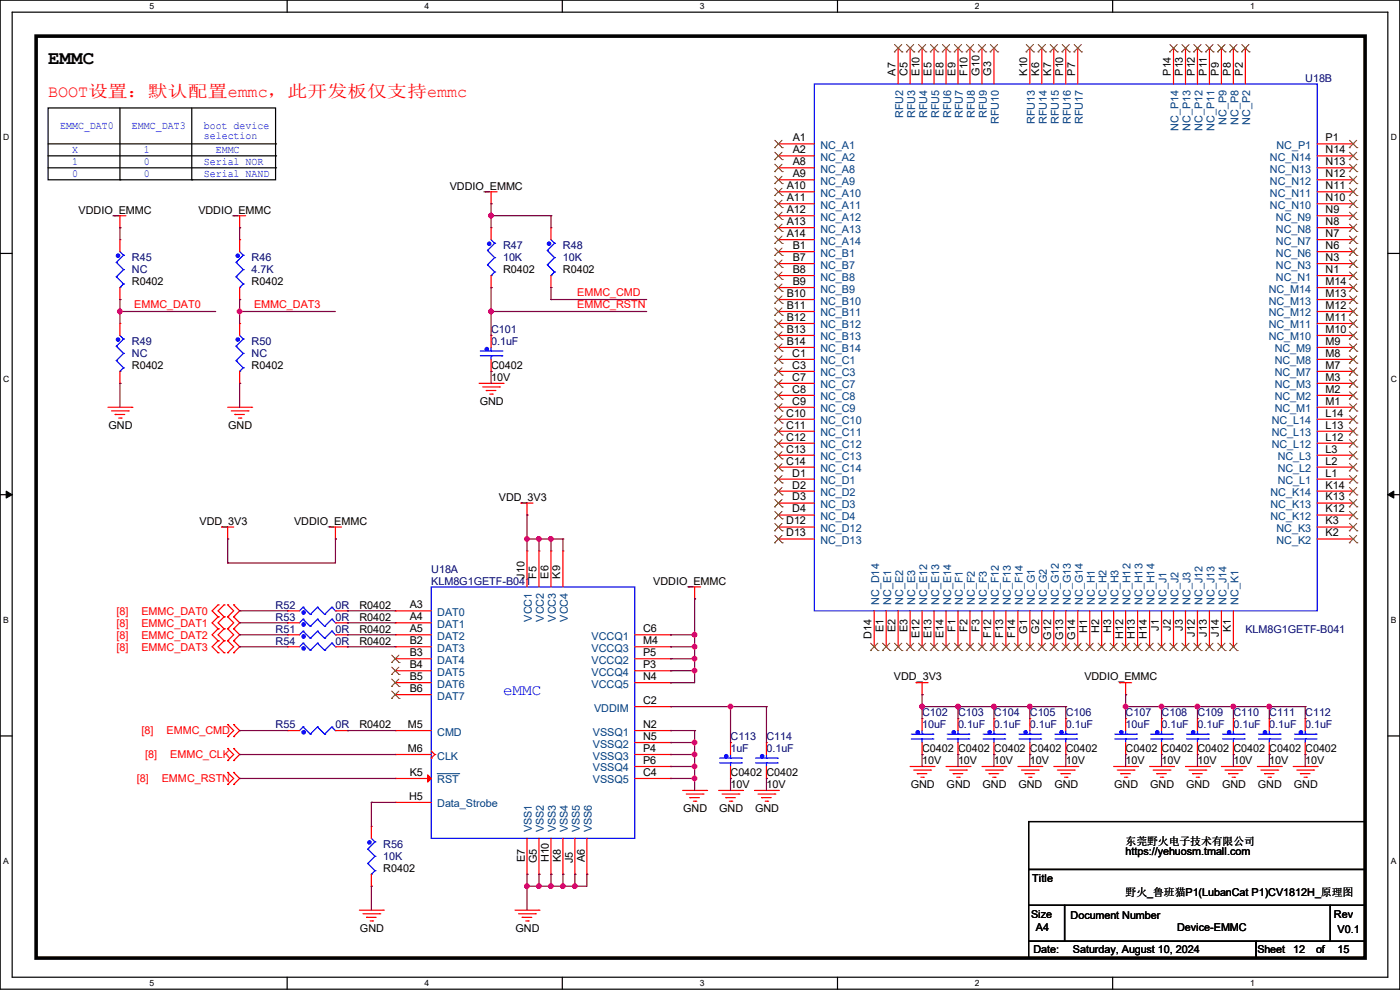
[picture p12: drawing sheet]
<svg xmlns="http://www.w3.org/2000/svg" width="297mm" height="210mm" viewBox="0 0 297 210" stroke-linecap="round" stroke-linejoin="round" font-family="sans-serif">
<defs><g id="words">
<text font-size="4.1" x="10.2" y="13.6">EMMC</text>
<text font-size="3.6" fill="#f00" x="10.2" y="20.6">BOOT设置：默认配置emmc，此开发板仅支持emmc</text>
<text font-size="3.3" fill="#00f" x="106.7" y="147.4">eMMC</text>
<g font-size="2.3">
<text x="190" y="16" transform="rotate(-90 190 16)">A7</text>
<text x="192.5" y="16" transform="rotate(-90 192.5 16)">C5</text>
<text x="195.1" y="16" transform="rotate(-90 195.1 16)">E10</text>
<text x="197.6" y="16" transform="rotate(-90 197.6 16)">E5</text>
<text x="200.2" y="16" transform="rotate(-90 200.2 16)">E8</text>
<text x="202.7" y="16" transform="rotate(-90 202.7 16)">E9</text>
<text x="205.2" y="16" transform="rotate(-90 205.2 16)">F10</text>
<text x="207.8" y="16" transform="rotate(-90 207.8 16)">G10</text>
<text x="210.3" y="16" transform="rotate(-90 210.3 16)">G3</text>
<text x="217.9" y="16" transform="rotate(-90 217.9 16)">K10</text>
<text x="220.5" y="16" transform="rotate(-90 220.5 16)">K6</text>
<text x="223" y="16" transform="rotate(-90 223 16)">K7</text>
<text x="225.5" y="16" transform="rotate(-90 225.5 16)">P10</text>
<text x="228.1" y="16" transform="rotate(-90 228.1 16)">P7</text>
<text x="248.4" y="16" transform="rotate(-90 248.4 16)">P14</text>
<text x="251" y="16" transform="rotate(-90 251 16)">P13</text>
<text x="253.5" y="16" transform="rotate(-90 253.5 16)">P12</text>
<text x="256" y="16" transform="rotate(-90 256 16)">P11</text>
<text x="258.6" y="16" transform="rotate(-90 258.6 16)">P9</text>
<text x="261.1" y="16" transform="rotate(-90 261.1 16)">P8</text>
<text x="263.7" y="16" transform="rotate(-90 263.7 16)">P2</text>
<text x="168.2" y="30">A1</text>
<text x="281.2" y="30">P1</text>
<text x="168.2" y="32.5">A2</text>
<text x="168.2" y="35.1">A8</text>
<text x="281.2" y="32.5">N14</text>
<text x="281.2" y="35.1">N13</text>
<text x="95.4" y="40.2">VDDIO_EMMC</text>
<text x="166.9" y="40.1">A10</text>
<text x="168.2" y="37.6">A9</text>
<text x="281.2" y="37.6">N12</text>
<text x="281.2" y="40.1">N11</text>
<text x="16.7" y="45.3">VDDIO_EMMC</text>
<text x="42.1" y="45.3">VDDIO_EMMC</text>
<text x="166.9" y="42.7">A11</text>
<text x="166.9" y="45.2">A12</text>
<text x="166.9" y="47.8">A13</text>
<text x="281.2" y="42.7">N10</text>
<text x="281.2" y="45.2">N9</text>
<text x="281.2" y="47.8">N8</text>
<text x="166.9" y="50.3">A14</text>
<text x="168.2" y="52.8">B1</text>
<text x="281.2" y="50.3">N7</text>
<text x="281.2" y="52.8">N6</text>
<text x="106.7" y="58">R0402</text>
<text x="119.4" y="58">R0402</text>
<text x="168.2" y="55.4">B7</text>
<text x="168.2" y="57.9">B8</text>
<text x="281.2" y="55.4">N3</text>
<text x="281.2" y="57.9">N1</text>
<text x="28" y="60.5">R0402</text>
<text x="53.4" y="60.5">R0402</text>
<text x="166.9" y="63">B10</text>
<text x="166.9" y="65.5">B11</text>
<text x="168.2" y="60.5">B9</text>
<text x="281.2" y="60.5">M14</text>
<text x="281.2" y="63">M13</text>
<text x="281.2" y="65.5">M12</text>
<text x="166.9" y="68.1">B12</text>
<text x="166.9" y="70.6">B13</text>
<text x="281.2" y="68.1">M11</text>
<text x="281.2" y="70.6">M10</text>
<text x="166.9" y="73.2">B14</text>
<text x="168.1" y="75.7">C1</text>
<text x="281.2" y="73.2">M9</text>
<text x="281.2" y="75.7">M8</text>
<text x="28" y="78.3">R0402</text>
<text x="53.4" y="78.3">R0402</text>
<text x="104.2" y="78.3">C0402</text>
<text x="104.2" y="80.9">10V</text>
<text x="168.1" y="78.2">C3</text>
<text x="168.1" y="80.8">C7</text>
<text x="168.1" y="83.3">C8</text>
<text x="281.2" y="83.3">M2</text>
<text x="281.2" y="78.2">M7</text>
<text x="281.2" y="80.8">M3</text>
<text x="101.8" y="85.9">GND</text>
<text x="166.8" y="88.4">C10</text>
<text x="168.1" y="85.9">C9</text>
<text x="281.2" y="88.4">L14</text>
<text x="281.2" y="85.9">M1</text>
<text x="23" y="91">GND</text>
<text x="48.4" y="91">GND</text>
<text x="166.8" y="90.9">C11</text>
<text x="166.8" y="93.5">C12</text>
<text x="281.2" y="93.5">L12</text>
<text x="281.2" y="90.9">L13</text>
<text x="166.8" y="96">C13</text>
<text x="166.8" y="98.6">C14</text>
<text x="168.1" y="101.1">D1</text>
<text x="281.2" y="101.1">L1</text>
<text x="281.2" y="98.6">L2</text>
<text x="281.2" y="96">L3</text>
<text x="105.8" y="106.3">VDD_3V3</text>
<text x="168.1" y="103.6">D2</text>
<text x="168.1" y="106.2">D3</text>
<text x="281.2" y="106.2">K13</text>
<text x="281.2" y="103.6">K14</text>
<text x="42.3" y="111.3">VDD_3V3</text>
<text x="62.4" y="111.3">VDDIO_EMMC</text>
<text x="166.8" y="111.3">D12</text>
<text x="166.8" y="113.8">D13</text>
<text x="168.1" y="108.7">D4</text>
<text x="281.2" y="113.8">K2</text>
<text x="281.2" y="111.3">K3</text>
<text x="281.2" y="108.7">K12</text>
<text x="111.3" y="122.7" transform="rotate(-90 111.3 122.7)">J10</text>
<text x="113.8" y="122.7" transform="rotate(-90 113.8 122.7)">F5</text>
<text x="116.3" y="122.7" transform="rotate(-90 116.3 122.7)">E6</text>
<text x="118.9" y="122.7" transform="rotate(-90 118.9 122.7)">K9</text>
<text x="138.6" y="124">VDDIO_EMMC</text>
<text x="76.2" y="129.1">R0402</text>
<text x="76.2" y="131.7">R0402</text>
<text x="86.9" y="131.6">A4</text>
<text x="86.9" y="129">A3</text>
<text x="76.2" y="134.2">R0402</text>
<text x="76.2" y="136.7">R0402</text>
<text x="86.9" y="136.7">B2</text>
<text x="86.9" y="134.1">A5</text>
<text x="136.4" y="134.1">C6</text>
<text x="136.4" y="136.7">M4</text>
<text x="184.9" y="135.6" transform="rotate(-90 184.9 135.6)">D14</text>
<text x="187.5" y="134.2" transform="rotate(-90 187.5 134.2)">E1</text>
<text x="190" y="134.2" transform="rotate(-90 190 134.2)">E2</text>
<text x="192.5" y="134.2" transform="rotate(-90 192.5 134.2)">E3</text>
<text x="195.1" y="135.4" transform="rotate(-90 195.1 135.4)">E12</text>
<text x="197.6" y="135.4" transform="rotate(-90 197.6 135.4)">E13</text>
<text x="200.2" y="135.4" transform="rotate(-90 200.2 135.4)">E14</text>
<text x="202.7" y="134" transform="rotate(-90 202.7 134)">F1</text>
<text x="205.2" y="134" transform="rotate(-90 205.2 134)">F2</text>
<text x="207.8" y="134" transform="rotate(-90 207.8 134)">F3</text>
<text x="210.3" y="135.3" transform="rotate(-90 210.3 135.3)">F12</text>
<text x="212.9" y="135.3" transform="rotate(-90 212.9 135.3)">F13</text>
<text x="215.4" y="135.3" transform="rotate(-90 215.4 135.3)">F14</text>
<text x="217.9" y="134.4" transform="rotate(-90 217.9 134.4)">G1</text>
<text x="220.5" y="134.4" transform="rotate(-90 220.5 134.4)">G2</text>
<text x="223" y="135.7" transform="rotate(-90 223 135.7)">G12</text>
<text x="225.5" y="135.7" transform="rotate(-90 225.5 135.7)">G13</text>
<text x="228.1" y="135.7" transform="rotate(-90 228.1 135.7)">G14</text>
<text x="230.6" y="134.3" transform="rotate(-90 230.6 134.3)">H1</text>
<text x="233.2" y="134.3" transform="rotate(-90 233.2 134.3)">H2</text>
<text x="235.7" y="134.3" transform="rotate(-90 235.7 134.3)">H3</text>
<text x="238.3" y="135.6" transform="rotate(-90 238.3 135.6)">H12</text>
<text x="240.8" y="135.6" transform="rotate(-90 240.8 135.6)">H13</text>
<text x="243.3" y="135.6" transform="rotate(-90 243.3 135.6)">H14</text>
<text x="245.9" y="133.8" transform="rotate(-90 245.9 133.8)">J1</text>
<text x="248.4" y="133.8" transform="rotate(-90 248.4 133.8)">J2</text>
<text x="251" y="133.8" transform="rotate(-90 251 133.8)">J3</text>
<text x="253.5" y="135" transform="rotate(-90 253.5 135)">J12</text>
<text x="256" y="135" transform="rotate(-90 256 135)">J13</text>
<text x="258.6" y="135" transform="rotate(-90 258.6 135)">J14</text>
<text x="261.1" y="134.2" transform="rotate(-90 261.1 134.2)">K1</text>
<text x="86.9" y="141.7">B4</text>
<text x="86.9" y="139.2">B3</text>
<text x="136.4" y="139.2">P5</text>
<text x="136.4" y="141.7">P3</text>
<text x="86.9" y="146.8">B6</text>
<text x="86.9" y="144.3">B5</text>
<text x="136.4" y="149.4">C2</text>
<text x="136.4" y="144.3">N4</text>
<text x="189.7" y="144.4">VDD_3V3</text>
<text x="230" y="144.4">VDDIO_EMMC</text>
<text x="76.2" y="154.5">R0402</text>
<text x="86.5" y="154.4">M5</text>
<text x="136.4" y="154.4">N2</text>
<text x="86.5" y="159.5">M6</text>
<text x="136.4" y="157">N5</text>
<text x="136.4" y="159.5">P4</text>
<text x="195.6" y="159.6">C0402</text>
<text x="203.2" y="159.6">C0402</text>
<text x="210.9" y="159.6">C0402</text>
<text x="218.5" y="159.6">C0402</text>
<text x="226.1" y="159.6">C0402</text>
<text x="238.8" y="159.6">C0402</text>
<text x="246.4" y="159.6">C0402</text>
<text x="254" y="159.6">C0402</text>
<text x="261.7" y="159.6">C0402</text>
<text x="269.3" y="159.6">C0402</text>
<text x="276.9" y="159.6">C0402</text>
<text x="86.9" y="164.6">K5</text>
<text x="136.4" y="162.1">P6</text>
<text x="136.4" y="164.6">C4</text>
<text x="155" y="164.7">C0402</text>
<text x="155" y="167.2">10V</text>
<text x="162.6" y="164.7">C0402</text>
<text x="162.6" y="167.2">10V</text>
<text x="193.2" y="167.2">GND</text>
<text x="195.6" y="162.1">10V</text>
<text x="200.8" y="167.2">GND</text>
<text x="203.2" y="162.1">10V</text>
<text x="208.5" y="167.2">GND</text>
<text x="210.9" y="162.1">10V</text>
<text x="216.1" y="167.2">GND</text>
<text x="218.5" y="162.1">10V</text>
<text x="223.7" y="167.2">GND</text>
<text x="226.1" y="162.1">10V</text>
<text x="236.4" y="167.2">GND</text>
<text x="238.8" y="162.1">10V</text>
<text x="244" y="167.2">GND</text>
<text x="246.4" y="162.1">10V</text>
<text x="251.6" y="167.2">GND</text>
<text x="254" y="162.1">10V</text>
<text x="259.3" y="167.2">GND</text>
<text x="261.7" y="162.1">10V</text>
<text x="266.9" y="167.2">GND</text>
<text x="269.3" y="162.1">10V</text>
<text x="274.5" y="167.2">GND</text>
<text x="276.9" y="162.1">10V</text>
<text x="86.8" y="169.7">H5</text>
<text x="145" y="172.3">GND</text>
<text x="152.6" y="172.3">GND</text>
<text x="160.2" y="172.3">GND</text>
<text x="238.8" y="179.2">东莞野火电子技术有限公司</text>
<text x="81.3" y="185">R0402</text>
<text x="111.4" y="182.9" transform="rotate(-90 111.4 182.9)">E7</text>
<text x="113.9" y="183.2" transform="rotate(-90 113.9 183.2)">G5</text>
<text x="116.5" y="182.9" transform="rotate(-90 116.5 182.9)">H10</text>
<text x="119" y="182.9" transform="rotate(-90 119 182.9)">K8</text>
<text x="121.5" y="183.2" transform="rotate(-90 121.5 183.2)">J5</text>
<text x="124.1" y="182.9" transform="rotate(-90 124.1 182.9)">A6</text>
<text x="238.8" y="181.4">https://yehuosm.tmall.com</text>
<text x="219" y="187">Title</text>
<text x="238.8" y="190.1">野火_鲁班猫P1(LubanCat P1)CV1812H_原理图</text>
<text x="76.4" y="197.7">GND</text>
<text x="109.4" y="197.7">GND</text>
<text x="218.7" y="194.6">Size</text>
<text x="219.8" y="197.4">A4</text>
<text x="227.1" y="194.9">Document Number</text>
<text x="249.7" y="197.4">Device-EMMC</text>
<text x="283" y="194.6">Rev</text>
<text x="283.8" y="197.9">V0.1</text>
<text x="219.2" y="202.3">Date:</text>
<text x="227.6" y="202.3">Saturday, August 10, 2024</text>
<text x="266.8" y="202.3">Sheet</text>
<text x="274.4" y="202.3">12</text>
<text x="279.2" y="202.3">of</text>
<text x="283.8" y="202.3">15</text>
</g>
<g font-size="2.3" fill="#000080">
<text x="276.9" y="17.4">U18B</text>
<text x="106.7" y="52.9">R47</text>
<text x="119.4" y="52.9">R48</text>
<text x="28" y="55.5">R45</text>
<text x="28" y="58">NC</text>
<text x="53.4" y="55.5">R46</text>
<text x="53.4" y="58">4.7K</text>
<text x="106.7" y="55.5">10K</text>
<text x="119.4" y="55.5">10K</text>
<text x="104.2" y="70.7">C101</text>
<text x="28" y="73.2">R49</text>
<text x="28" y="75.8">NC</text>
<text x="53.4" y="73.2">R50</text>
<text x="53.4" y="75.8">NC</text>
<text x="104.2" y="73.2">0.1uF</text>
<text x="91.5" y="121.5">U18A</text>
<text x="91.5" y="124">KLM8G1GETF-B041</text>
<text x="58.5" y="129.1">R52</text>
<text x="58.5" y="131.7">R53</text>
<text x="71.2" y="129.1">0R</text>
<text x="71.2" y="131.7">0R</text>
<text x="58.5" y="134.2">R51</text>
<text x="58.5" y="136.7">R54</text>
<text x="71.2" y="134.2">0R</text>
<text x="71.2" y="136.7">0R</text>
<text x="264.2" y="134.2">KLM8G1GETF-B041</text>
<text x="58.5" y="154.5">R55</text>
<text x="71.2" y="154.5">0R</text>
<text x="195.6" y="152">C102</text>
<text x="195.6" y="154.5">10uF</text>
<text x="203.2" y="152">C103</text>
<text x="203.2" y="154.5">0.1uF</text>
<text x="210.9" y="152">C104</text>
<text x="210.9" y="154.5">0.1uF</text>
<text x="218.5" y="152">C105</text>
<text x="218.5" y="154.5">0.1uF</text>
<text x="226.1" y="152">C106</text>
<text x="226.1" y="154.5">0.1uF</text>
<text x="238.8" y="152">C107</text>
<text x="238.8" y="154.5">10uF</text>
<text x="246.4" y="152">C108</text>
<text x="246.4" y="154.5">0.1uF</text>
<text x="254" y="152">C109</text>
<text x="254" y="154.5">0.1uF</text>
<text x="261.7" y="152">C110</text>
<text x="261.7" y="154.5">0.1uF</text>
<text x="269.3" y="152">C111</text>
<text x="269.3" y="154.5">0.1uF</text>
<text x="276.9" y="152">C112</text>
<text x="276.9" y="154.5">0.1uF</text>
<text x="155" y="157.1">C113</text>
<text x="155" y="159.6">1uF</text>
<text x="162.6" y="157.1">C114</text>
<text x="162.6" y="159.6">0.1uF</text>
<text x="81.3" y="179.9">R56</text>
<text x="81.3" y="182.5">10K</text>
</g>
<g font-size="2.3" fill="#00f">
<text x="12.7" y="27.3">EMMC_DAT0</text>
<text x="28" y="27.3">EMMC_DAT3</text>
<text x="43.2" y="27.3">boot device</text>
<text x="43.2" y="29.6">selection</text>
<text x="15.3" y="32.4">X</text>
<text x="15.3" y="34.9">1</text>
<text x="30.5" y="32.4">1</text>
<text x="30.5" y="34.9">0</text>
<text x="43.2" y="34.9">Serial NOR</text>
<text x="45.8" y="32.4">EMMC</text>
<text x="15.3" y="37.5">0</text>
<text x="30.5" y="37.5">0</text>
<text x="43.2" y="37.5">Serial NAND</text>
</g>
<g font-size="2.3" fill="#004080">
<text x="191.6" y="25.1" transform="rotate(-90 191.6 25.1)">RFU2</text>
<text x="194.1" y="25.1" transform="rotate(-90 194.1 25.1)">RFU3</text>
<text x="196.7" y="25.1" transform="rotate(-90 196.7 25.1)">RFU4</text>
<text x="199.2" y="25.1" transform="rotate(-90 199.2 25.1)">RFU5</text>
<text x="201.8" y="25.1" transform="rotate(-90 201.8 25.1)">RFU6</text>
<text x="204.3" y="25.1" transform="rotate(-90 204.3 25.1)">RFU7</text>
<text x="206.8" y="25.1" transform="rotate(-90 206.8 25.1)">RFU8</text>
<text x="209.4" y="25.1" transform="rotate(-90 209.4 25.1)">RFU9</text>
<text x="211.9" y="26.3" transform="rotate(-90 211.9 26.3)">RFU10</text>
<text x="219.5" y="26.3" transform="rotate(-90 219.5 26.3)">RFU13</text>
<text x="222.1" y="26.3" transform="rotate(-90 222.1 26.3)">RFU14</text>
<text x="224.6" y="26.3" transform="rotate(-90 224.6 26.3)">RFU15</text>
<text x="227.2" y="26.3" transform="rotate(-90 227.2 26.3)">RFU16</text>
<text x="229.7" y="26.3" transform="rotate(-90 229.7 26.3)">RFU17</text>
<text x="250" y="27.7" transform="rotate(-90 250 27.7)">NC_P14</text>
<text x="252.6" y="27.7" transform="rotate(-90 252.6 27.7)">NC_P13</text>
<text x="255.1" y="27.7" transform="rotate(-90 255.1 27.7)">NC_P12</text>
<text x="257.6" y="27.7" transform="rotate(-90 257.6 27.7)">NC_P11</text>
<text x="260.2" y="26.5" transform="rotate(-90 260.2 26.5)">NC_P9</text>
<text x="262.7" y="26.5" transform="rotate(-90 262.7 26.5)">NC_P8</text>
<text x="265.3" y="26.5" transform="rotate(-90 265.3 26.5)">NC_P2</text>
<text x="174" y="31.6">NC_A1</text>
<text x="174" y="34.1">NC_A2</text>
<text x="269.4" y="34.1">NC_N14</text>
<text x="270.8" y="31.6">NC_P1</text>
<text x="174" y="36.7">NC_A8</text>
<text x="174" y="39.2">NC_A9</text>
<text x="174" y="41.7">NC_A10</text>
<text x="269.4" y="36.7">NC_N13</text>
<text x="269.4" y="39.2">NC_N12</text>
<text x="269.4" y="41.7">NC_N11</text>
<text x="174" y="44.3">NC_A11</text>
<text x="174" y="46.8">NC_A12</text>
<text x="269.4" y="44.3">NC_N10</text>
<text x="270.7" y="46.8">NC_N9</text>
<text x="174" y="49.4">NC_A13</text>
<text x="174" y="51.9">NC_A14</text>
<text x="270.7" y="49.4">NC_N8</text>
<text x="270.7" y="51.9">NC_N7</text>
<text x="174" y="54.4">NC_B1</text>
<text x="174" y="57">NC_B7</text>
<text x="174" y="59.5">NC_B8</text>
<text x="270.7" y="54.4">NC_N6</text>
<text x="270.7" y="57">NC_N3</text>
<text x="270.7" y="59.5">NC_N1</text>
<text x="174" y="62.1">NC_B9</text>
<text x="174" y="64.6">NC_B10</text>
<text x="269.2" y="62.1">NC_M14</text>
<text x="269.2" y="64.6">NC_M13</text>
<text x="174" y="67.1">NC_B11</text>
<text x="174" y="69.7">NC_B12</text>
<text x="269.2" y="67.1">NC_M12</text>
<text x="269.2" y="69.7">NC_M11</text>
<text x="174" y="72.2">NC_B13</text>
<text x="174" y="74.8">NC_B14</text>
<text x="174" y="77.3">NC_C1</text>
<text x="269.2" y="72.2">NC_M10</text>
<text x="270.4" y="74.8">NC_M9</text>
<text x="270.4" y="77.3">NC_M8</text>
<text x="174" y="79.8">NC_C3</text>
<text x="174" y="82.4">NC_C7</text>
<text x="270.4" y="79.8">NC_M7</text>
<text x="270.4" y="82.4">NC_M3</text>
<text x="174" y="84.9">NC_C8</text>
<text x="174" y="87.5">NC_C9</text>
<text x="270.4" y="87.5">NC_M1</text>
<text x="270.4" y="84.9">NC_M2</text>
<text x="174" y="90">NC_C10</text>
<text x="174" y="92.5">NC_C11</text>
<text x="174" y="95.1">NC_C12</text>
<text x="269.8" y="95.1">NC_L12</text>
<text x="269.8" y="92.5">NC_L13</text>
<text x="269.8" y="90">NC_L14</text>
<text x="174" y="97.6">NC_C13</text>
<text x="174" y="100.2">NC_C14</text>
<text x="271.1" y="100.2">NC_L2</text>
<text x="271.1" y="97.6">NC_L3</text>
<text x="174" y="102.7">NC_D1</text>
<text x="174" y="105.2">NC_D2</text>
<text x="174" y="107.8">NC_D3</text>
<text x="269.5" y="107.8">NC_K13</text>
<text x="269.5" y="105.2">NC_K14</text>
<text x="271.1" y="102.7">NC_L1</text>
<text x="174" y="110.3">NC_D4</text>
<text x="174" y="112.9">NC_D12</text>
<text x="269.5" y="110.3">NC_K12</text>
<text x="270.8" y="112.9">NC_K3</text>
<text x="174" y="115.4">NC_D13</text>
<text x="270.8" y="115.4">NC_K2</text>
<text x="92.8" y="130.6">DAT0</text>
<text x="112.9" y="131.9" transform="rotate(-90 112.9 131.9)">VCC1</text>
<text x="115.4" y="131.9" transform="rotate(-90 115.4 131.9)">VCC2</text>
<text x="117.9" y="131.9" transform="rotate(-90 117.9 131.9)">VCC3</text>
<text x="120.5" y="131.9" transform="rotate(-90 120.5 131.9)">VCC4</text>
<text x="186.5" y="128.3" transform="rotate(-90 186.5 128.3)">NC_D14</text>
<text x="189.1" y="128.3" transform="rotate(-90 189.1 128.3)">NC_E1</text>
<text x="191.6" y="128.3" transform="rotate(-90 191.6 128.3)">NC_E2</text>
<text x="194.1" y="128.3" transform="rotate(-90 194.1 128.3)">NC_E3</text>
<text x="196.7" y="128.3" transform="rotate(-90 196.7 128.3)">NC_E12</text>
<text x="199.2" y="128.3" transform="rotate(-90 199.2 128.3)">NC_E13</text>
<text x="201.8" y="128.3" transform="rotate(-90 201.8 128.3)">NC_E14</text>
<text x="204.3" y="128.3" transform="rotate(-90 204.3 128.3)">NC_F1</text>
<text x="206.8" y="128.3" transform="rotate(-90 206.8 128.3)">NC_F2</text>
<text x="209.4" y="128.3" transform="rotate(-90 209.4 128.3)">NC_F3</text>
<text x="211.9" y="128.3" transform="rotate(-90 211.9 128.3)">NC_F12</text>
<text x="214.5" y="128.3" transform="rotate(-90 214.5 128.3)">NC_F13</text>
<text x="217" y="128.3" transform="rotate(-90 217 128.3)">NC_F14</text>
<text x="219.5" y="128.3" transform="rotate(-90 219.5 128.3)">NC_G1</text>
<text x="222.1" y="128.3" transform="rotate(-90 222.1 128.3)">NC_G2</text>
<text x="224.6" y="128.3" transform="rotate(-90 224.6 128.3)">NC_G12</text>
<text x="227.2" y="128.3" transform="rotate(-90 227.2 128.3)">NC_G13</text>
<text x="229.7" y="128.3" transform="rotate(-90 229.7 128.3)">NC_G14</text>
<text x="232.2" y="128.3" transform="rotate(-90 232.2 128.3)">NC_H1</text>
<text x="234.8" y="128.3" transform="rotate(-90 234.8 128.3)">NC_H2</text>
<text x="237.3" y="128.3" transform="rotate(-90 237.3 128.3)">NC_H3</text>
<text x="239.9" y="128.3" transform="rotate(-90 239.9 128.3)">NC_H12</text>
<text x="242.4" y="128.3" transform="rotate(-90 242.4 128.3)">NC_H13</text>
<text x="244.9" y="128.3" transform="rotate(-90 244.9 128.3)">NC_H14</text>
<text x="247.5" y="128.3" transform="rotate(-90 247.5 128.3)">NC_J1</text>
<text x="250" y="128.3" transform="rotate(-90 250 128.3)">NC_J2</text>
<text x="252.6" y="128.3" transform="rotate(-90 252.6 128.3)">NC_J3</text>
<text x="255.1" y="128.3" transform="rotate(-90 255.1 128.3)">NC_J12</text>
<text x="257.6" y="128.3" transform="rotate(-90 257.6 128.3)">NC_J13</text>
<text x="260.2" y="128.3" transform="rotate(-90 260.2 128.3)">NC_J14</text>
<text x="262.7" y="128.3" transform="rotate(-90 262.7 128.3)">NC_K1</text>
<text x="92.8" y="135.7">DAT2</text>
<text x="92.8" y="133.2">DAT1</text>
<text x="125.5" y="135.7">VCCQ1</text>
<text x="92.8" y="143.3">DAT5</text>
<text x="92.8" y="140.8">DAT4</text>
<text x="92.8" y="138.3">DAT3</text>
<text x="125.5" y="140.8">VCCQ2</text>
<text x="125.5" y="138.3">VCCQ3</text>
<text x="125.5" y="143.3">VCCQ4</text>
<text x="92.8" y="148.4">DAT7</text>
<text x="92.8" y="145.9">DAT6</text>
<text x="125.5" y="145.9">VCCQ5</text>
<text x="126" y="151">VDDIM</text>
<text x="92.8" y="161.1">CLK</text>
<text x="92.8" y="156">CMD</text>
<text x="125.8" y="156">VSSQ1</text>
<text x="125.8" y="158.6">VSSQ2</text>
<text x="125.8" y="161.1">VSSQ3</text>
<text x="92.8" y="166.2">RST</text>
<text x="125.8" y="163.7">VSSQ4</text>
<text x="125.8" y="166.2">VSSQ5</text>
<text x="92.8" y="171.3">Data_Strobe</text>
<text x="112.9" y="176.6" transform="rotate(-90 112.9 176.6)">VSS1</text>
<text x="115.4" y="176.6" transform="rotate(-90 115.4 176.6)">VSS2</text>
<text x="117.9" y="176.6" transform="rotate(-90 117.9 176.6)">VSS3</text>
<text x="120.5" y="176.6" transform="rotate(-90 120.5 176.6)">VSS4</text>
<text x="123" y="176.6" transform="rotate(-90 123 176.6)">VSS5</text>
<text x="125.6" y="176.6" transform="rotate(-90 125.6 176.6)">VSS6</text>
</g>
<g font-size="2.3" fill="#f00">
<text x="28.5" y="65.4">EMMC_DAT0</text>
<text x="53.9" y="65.4">EMMC_DAT3</text>
<text x="122.5" y="62.8">EMMC_CMD</text>
<text x="122.5" y="65.4">EMMC_RSTN</text>
<text x="24.7" y="130.4">[8]</text>
<text x="30" y="130.4">EMMC_DAT0</text>
<text x="24.7" y="132.9">[8]</text>
<text x="24.7" y="135.5">[8]</text>
<text x="30" y="132.9">EMMC_DAT1</text>
<text x="30" y="135.5">EMMC_DAT2</text>
<text x="24.7" y="138">[8]</text>
<text x="30" y="138">EMMC_DAT3</text>
<text x="30" y="155.8">[8]</text>
<text x="35.3" y="155.8">EMMC_CMD</text>
<text x="30.8" y="160.9">[8]</text>
<text x="36.1" y="160.9">EMMC_CLK</text>
<text x="29" y="165.9">[8]</text>
<text x="34.3" y="165.9">EMMC_RSTN</text>
</g>
<g font-size="1.8">
<text x="31.7" y="1.9">5</text>
<text x="90.1" y="1.9">4</text>
<text x="148.5" y="1.9">3</text>
<text x="206.8" y="1.9">2</text>
<text x="265.2" y="1.9">1</text>
<text x=".7" y="29.8">D</text>
<text x="295.1" y="29.8">D</text>
<text x=".7" y="80.9">C</text>
<text x="295.1" y="80.9">C</text>
<text x=".7" y="132.1">B</text>
<text x="295.1" y="132.1">B</text>
<text x=".7" y="183.3">A</text>
<text x="295.1" y="183.3">A</text>
<text x="31.7" y="209.2">5</text>
<text x="90.1" y="209.2">4</text>
<text x="148.5" y="209.2">3</text>
<text x="206.8" y="209.2">2</text>
<text x="265.2" y="209.2">1</text>
</g>
</g></defs>
<path d="M0 0h297v209.8h-297zM2.6 2.6h291.8v204.7h-291.8z" fill="none" stroke="#000" stroke-width=".25"/>
<g fill="#fff">
<path d="M31.7 .3h1v2h-1z"/>
<path d="M31.7 207.6h1v1.9h-1z"/>
</g>
<path d="M60.9 0v2.6M60.9 207.3v2.5" fill="none" stroke="#000" stroke-width=".25"/>
<g fill="#fff">
<path d="M90.1 .3h1v2h-1z"/>
<path d="M90.1 207.6h1v1.9h-1z"/>
</g>
<path d="M119.3 0v2.6M119.3 207.3v2.5" fill="none" stroke="#000" stroke-width=".25"/>
<g fill="#fff">
<path d="M148.5 .3h.9v2h-.9z"/>
<path d="M148.5 207.6h.9v1.9h-.9z"/>
</g>
<path d="M177.7 0v2.6M177.7 207.3v2.5" fill="none" stroke="#000" stroke-width=".25"/>
<g fill="#fff">
<path d="M206.8 .3h1v2h-1z"/>
<path d="M206.8 207.6h1v1.9h-1z"/>
</g>
<path d="M236.1 0v2.6M236.1 207.3v2.5" fill="none" stroke="#000" stroke-width=".25"/>
<g fill="#fff">
<path d="M265.2 .3h1v2h-1z"/>
<path d="M265.2 207.6h1v1.9h-1z"/>
<path d="M.7 28.2h1.2v1.9h-1.2z"/>
<path d="M295.1 28.2h1.2v1.9h-1.2z"/>
<path d="M.7 79.3h1.2v2h-1.2z"/>
<path d="M295.1 79.3h1.2v2h-1.2z"/>
</g>
<path d="M0 53.8h2.6M294.4 53.8h2.6" fill="none" stroke="#000" stroke-width=".25"/>
<g fill="#fff">
<path d="M.7 130.5h1.2v2h-1.2z"/>
<path d="M295.1 130.5h1.1v2h-1.1z"/>
</g>
<path d="M0 104.9h2.6M294.4 104.9h2.6" fill="none" stroke="#000" stroke-width=".25"/>
<path d="M1.3 104.2l1.3 .7-1.3 .8zM294.4 104.9l1.3-.7v1.5z" fill="#000" stroke="#000" stroke-width=".21"/>
<g fill="#fff">
<path d="M.7 181.7h1.2v2h-1.2z"/>
<path d="M295.1 181.7h1.1v2h-1.1z"/>
</g>
<g fill="none" stroke="#000" stroke-width=".25">
<path d="M10.2 22.9h48.3v15.2h-48.3zM10.2 30.5h48.3M10.2 33.1h48.3M10.2 35.6h48.3M25.4 38.1h.1M25.4 22.9v15.2M40.7 38.1h.1M40.7 22.9v15.2M58.5 30.5h.1M58.5 33.1h.1M58.5 35.6h.1M0 156.1h2.6"/>
<path d="M294.4 156.1h2.6M218.2 174.3h71.4v10.1h-71.4zM218.2 184.4h71.4v7.7h-71.4zM218.2 192.1h7.6v7.6h-7.6zM218.2 199.7h48.3v3.5h-48.3zM225.8 192.1h56.4v7.6h-56.4zM266.5 199.7h23.1v3.5h-23.1zM282.2 192.1h7.4v7.6h-7.4z"/>
</g>
<path d="M7.7 7.7h281.9v195.5h-281.9z" fill="none" stroke="#000" stroke-width=".76"/>
<g fill="none" stroke="#f00" stroke-width=".25">
<path d="M190.5 10.2h.1M190.5 10.2v7.6M193.1 10.2h.1M193.1 10.2v7.6M195.6 10.2h.1M195.6 10.2v7.6M198.2 10.2h.1M198.2 10.2v7.6M200.7 10.2h.1M200.7 10.2v7.6M203.2 10.2h.1M203.2 10.2v7.6"/>
<path d="M205.8 10.2h.1M205.8 10.2v7.6M208.3 10.2h.1M208.3 10.2v7.6M210.9 10.2h.1M210.9 10.2v7.6M218.5 10.2h.1M218.5 10.2v7.6M221 10.2h.1M221 10.2v7.6M223.6 10.2h.1M223.6 10.2v7.6"/>
<path d="M226.1 10.2h.1M226.1 10.2v7.6M228.6 10.2h.1M228.6 10.2v7.6M249 10.2h.1M249 10.2v7.6M251.5 10.2h.1M251.5 10.2v7.6M254 10.2h.1M254 10.2v7.6M256.6 10.2h.1M256.6 10.2v7.6"/>
<path d="M259.1 10.2h.1M259.1 10.2v7.6M261.7 10.2h.1M261.7 10.2v7.6M264.2 10.2h.1M264.2 10.2v7.6M165.1 30.5h.1M165.1 33.1h.1M165.1 35.6h.1M165.1 38.1h.1M165.1 30.5h7.7M165.1 33.1h7.7"/>
<path d="M165.1 35.6h7.7M165.1 38.1h7.7M279.4 30.5h7.7M279.4 33.1h7.7M279.4 35.6h7.7M279.4 38.1h7.7M287.1 30.5h.1M287.1 33.1h.1M287.1 35.6h.1M287.1 38.1h.1M24.2 45.8h.1M24.2 45.8h2.5"/>
<path d="M25.4 48.3h.1M25.4 50.8h.1M25.4 45.8v2.5M25.4 50.8v2.6M49.6 45.8h.1M49.6 45.8h2.5M50.8 48.3h.1M50.8 50.8h.1M50.8 45.8v2.5M50.8 50.8v2.6M102.9 40.7h.1M102.9 40.7h2.6"/>
<path d="M104.2 43.2h.1M104.2 48.3h.1M104.2 40.7v2.5M104.2 48.3v2.5M104.2 58.5v2.5M116.9 48.3h.1M116.9 48.3v2.5M116.9 58.5v2.5M165.1 40.7h.1M165.1 43.2h.1M165.1 45.8h.1M165.1 48.3h.1"/>
<path d="M165.1 50.8h.1M165.1 53.4h.1M165.1 55.9h.1M165.1 58.5h.1M165.1 40.7h7.7M165.1 45.8h7.7M165.1 43.2h7.7M165.1 48.3h7.7M165.1 50.8h7.7M165.1 53.4h7.7M165.1 55.9h7.7M165.1 58.5h7.7"/>
<path d="M279.4 40.7h7.7M279.4 45.8h7.7M279.4 43.2h7.7M279.4 48.3h7.7M279.4 50.8h7.7M279.4 53.4h7.7M279.4 55.9h7.7M279.4 58.5h7.7M287.1 40.7h.1M287.1 43.2h.1M287.1 45.8h.1M287.1 48.3h.1"/>
<path d="M287.1 50.8h.1M287.1 53.4h.1M287.1 55.9h.1M287.1 58.5h.1M25.4 63.5h.1M25.4 68.6h.1M25.4 61v2.5M25.4 68.6v2.6M25.4 78.8v2.5M50.8 68.6h.1M50.8 63.5h.1M50.8 61v2.5"/>
<path d="M50.8 68.6v2.6M50.8 78.8v2.5M104.2 71.2h.1M104.2 78.8h.1M104.2 61h.1M104.2 71.2v2.5M104.2 76.2v2.6M116.9 61h.1M165.1 61h.1M165.1 63.5h.1M165.1 66.1h.1M165.1 68.6h.1"/>
<path d="M165.1 71.2h.1M165.1 73.7h.1M165.1 76.2h.1M165.1 78.8h.1M165.1 61h7.7M165.1 63.5h7.7M165.1 66.1h7.7M165.1 68.6h7.7M165.1 71.2h7.7M165.1 73.7h7.7M165.1 76.2h7.7M165.1 78.8h7.7"/>
<path d="M279.4 61h7.7M279.4 63.5h7.7M279.4 66.1h7.7M279.4 68.6h7.7M279.4 71.2h7.7M279.4 73.7h7.7M279.4 76.2h7.7M279.4 78.8h7.7M287.1 61h.1M287.1 63.5h.1M287.1 66.1h.1M287.1 68.6h.1"/>
<path d="M287.1 71.2h.1M287.1 73.7h.1M287.1 76.2h.1M287.1 78.8h.1M22.9 86.4h5.1M23.7 87.2h3.5M24.4 87.9h.1M24.4 87.9h2.1M25.2 88.7h.5M25.4 81.3h.1M25.7 88.7h.1M27.2 87.2h.1"/>
<path d="M28 86.4h.1M48.3 86.4h5.1M49.1 87.2h3.5M49.8 87.9h.1M49.8 87.9h2.1M50.6 88.7h.5M50.8 81.3h.1M51.1 88.7h.1M52.6 87.2h.1M53.4 86.4h.1M101.6 81.3h5.1M102.4 82.1h3.6"/>
<path d="M103.2 82.8h.1M103.2 82.8h2M103.9 83.6h.5M104.4 83.6h.1M106 82.1h.1M106.7 81.3h.1M165.1 81.3h.1M165.1 83.9h.1M165.1 86.4h.1M165.1 88.9h.1M165.1 91.5h.1M165.1 94h.1"/>
<path d="M165.1 96.6h.1M165.1 99.1h.1M165.1 81.3h7.7M165.1 86.4h7.7M165.1 83.9h7.7M165.1 88.9h7.7M165.1 91.5h7.7M165.1 94h7.7M165.1 96.6h7.7M165.1 99.1h7.7M279.4 81.3h7.7M279.4 86.4h7.7"/>
<path d="M279.4 83.9h7.7M279.4 88.9h7.7M279.4 91.5h7.7M279.4 94h7.7M279.4 96.6h7.7M279.4 99.1h7.7M287.1 99.1h.1M287.1 96.6h.1M287.1 94h.1M287.1 91.5h.1M287.1 88.9h.1M287.1 86.4h.1"/>
<path d="M287.1 83.9h.1M287.1 81.3h.1M47 111.8h.1M47 111.8h2.6M48.3 114.3h.1M48.3 111.8v2.5M69.9 111.8h.1M69.9 111.8h2.5M71.2 114.3h.1M71.2 111.8v2.5M110.5 106.7h.1M110.5 106.7h2.6"/>
<path d="M111.8 109.3h.1M111.8 116.9h.1M111.8 106.7v2.6M111.8 116.9v7.6M114.3 116.9h.1M114.3 116.9v7.6M116.9 116.9h.1M116.9 116.9v7.6M119.4 116.9h.1M119.4 116.9v7.6M165.1 101.6h.1M165.1 104.2h.1"/>
<path d="M165.1 106.7h.1M165.1 109.3h.1M165.1 111.8h.1M165.1 114.3h.1M165.1 106.7h7.7M165.1 111.8h7.7M165.1 101.6h7.7M165.1 104.2h7.7M165.1 109.3h7.7M165.1 114.3h7.7M279.4 106.7h7.7M279.4 111.8h7.7"/>
<path d="M279.4 101.6h7.7M279.4 104.2h7.7M279.4 109.3h7.7M279.4 114.3h7.7M287.1 114.3h.1M287.1 111.8h.1M287.1 109.3h.1M287.1 106.7h.1M287.1 104.2h.1M287.1 101.6h.1M46.3 128.3h.1M46.3 130.9h.1"/>
<path d="M46.3 133.4h.1M46.3 135.9h.1M46.3 138.5h.1M46.3 128.3l-1.3 1.3 1.3 1.3M46.3 130.9l-1.3 1.2 1.3 1.3M46.3 133.4l-1.3 1.3 1.3 1.2M46.3 135.9l-1.3 1.3 1.3 1.3M47.5 130.9h.1M47.5 128.3h.1M47.5 133.4h.1M47.5 135.9h.1M47.5 138.5h.1"/>
<path d="M47.5 128.3l-1.2 1.3 1.2 1.3M47.5 130.9l-1.2 1.2 1.2 1.3M47.5 133.4l-1.2 1.3 1.2 1.2M47.5 135.9l-1.2 1.3 1.2 1.3M48.3 130.9h.1M48.3 128.3h.1M48.3 133.4h.1M48.3 135.9h.1M48.3 138.5h.1M48.3 128.3l1.3 1.3-1.3 1.3M48.3 130.9l1.3 1.2-1.3 1.3M48.3 133.4l1.3 1.3-1.3 1.2"/>
<path d="M48.3 135.9l1.3 1.3-1.3 1.3M49.6 128.3h.1M49.6 130.9h.1M49.6 133.4h.1M49.6 135.9h.1M49.6 138.5h.1M49.6 128.3l1.2 1.3-1.2 1.3M49.6 130.9l1.2 1.2-1.2 1.3M49.6 133.4l1.2 1.3-1.2 1.2M49.6 135.9l1.2 1.3-1.2 1.3M61 129.6h.1M61 132.1h.1"/>
<path d="M61 134.7h.1M61 137.2h.1M61 129.6h2.5M61 132.1h2.5M61 134.7h2.5M61 137.2h2.5M71.2 129.6h2.5M71.2 132.1h2.5M71.2 134.7h2.5M71.2 137.2h2.5M73.7 129.6h.1M73.7 132.1h.1"/>
<path d="M73.7 134.7h.1M73.7 137.2h.1M83.9 139.7h.1M83.9 137.2h.1M83.9 134.7h.1M83.9 132.1h.1M83.9 129.6h.1M83.9 129.6h7.6M83.9 132.1h7.6M83.9 134.7h7.6M83.9 139.7h7.6M83.9 137.2h7.6"/>
<path d="M134.7 134.7h7.6M134.7 139.7h7.6M134.7 137.2h7.6M142.3 134.7h.1M142.3 139.7h.1M142.3 137.2h.1M146.1 124.5h.1M146.1 124.5h2.5M147.4 127h.1M147.4 124.5v2.5M185.5 137.2h.1M185.5 129.6v7.6"/>
<path d="M188 137.2h.1M188 129.6v7.6M190.5 137.2h.1M190.5 129.6v7.6M193.1 137.2h.1M193.1 129.6v7.6M195.6 137.2h.1M195.6 129.6v7.6M198.2 137.2h.1M198.2 129.6v7.6M200.7 137.2h.1M200.7 129.6v7.6"/>
<path d="M203.2 137.2h.1M203.2 129.6v7.6M205.8 137.2h.1M205.8 129.6v7.6M208.3 137.2h.1M208.3 129.6v7.6M210.9 137.2h.1M210.9 129.6v7.6M213.4 137.2h.1M213.4 129.6v7.6M215.9 137.2h.1M215.9 129.6v7.6"/>
<path d="M218.5 137.2h.1M218.5 129.6v7.6M221 137.2h.1M221 129.6v7.6M223.6 137.2h.1M223.6 129.6v7.6M226.1 137.2h.1M226.1 129.6v7.6M228.6 137.2h.1M228.6 129.6v7.6M231.2 137.2h.1M231.2 129.6v7.6"/>
<path d="M233.7 137.2h.1M233.7 129.6v7.6M236.3 137.2h.1M236.3 129.6v7.6M238.8 137.2h.1M238.8 129.6v7.6M241.3 137.2h.1M241.3 129.6v7.6M243.9 137.2h.1M243.9 129.6v7.6M246.4 137.2h.1M246.4 129.6v7.6"/>
<path d="M249 137.2h.1M249 129.6v7.6M251.5 137.2h.1M251.5 129.6v7.6M254 137.2h.1M254 129.6v7.6M256.6 137.2h.1M256.6 129.6v7.6M259.1 137.2h.1M259.1 129.6v7.6M261.7 137.2h.1M261.7 129.6v7.6"/>
<path d="M48.3 156.3h.1M48.3 153.7h.1M48.3 158.8h.1M48.3 153.7l1.3 1.3-1.3 1.3M48.3 158.8l1.3 1.3-1.3 1.2M49.6 153.7h.1M49.6 156.3h.1M49.6 158.8h.1M49.6 153.7l1.2 1.3-1.2 1.3M49.6 158.8l1.2 1.3-1.2 1.2M61 155h.1M61 155h2.5"/>
<path d="M71.2 155h2.5M73.7 155h.1M83.9 155h.1M83.9 147.4h.1M83.9 144.8h.1M83.9 142.3h.1M83.9 144.8h7.6M83.9 155h7.6M83.9 142.3h7.6M83.9 147.4h7.6M91.5 159.3l.7 .8M134.7 144.8h7.6"/>
<path d="M134.7 155h7.6M134.7 149.9h7.6M134.7 142.3h7.6M134.7 157.5h7.6M142.3 149.9h.1M142.3 142.3h.1M142.3 144.8h.1M142.3 155h.1M142.3 157.5h.1M155 157.5h.1M155 157.5v2.6M162.6 157.5h.1"/>
<path d="M162.6 157.5v2.6M194.4 144.8h.1M194.4 144.8h2.5M195.6 147.4h.1M195.6 152.4h.1M195.6 144.8v2.6M195.6 152.4v2.6M195.6 157.5v2.6M203.2 152.4h.1M203.2 152.4v2.6M203.2 157.5v2.6M210.9 152.4h.1"/>
<path d="M210.9 152.4v2.6M210.9 157.5v2.6M218.5 152.4h.1M218.5 152.4v2.6M218.5 157.5v2.6M226.1 152.4h.1M226.1 152.4v2.6M226.1 157.5v2.6M237.5 144.8h.1M237.5 144.8h2.6M238.8 147.4h.1M238.8 152.4h.1"/>
<path d="M238.8 144.8v2.6M238.8 152.4v2.6M238.8 157.5v2.6M246.4 152.4h.1M246.4 152.4v2.6M246.4 157.5v2.6M254 152.4h.1M254 152.4v2.6M254 157.5v2.6M261.7 152.4h.1M261.7 152.4v2.6M261.7 157.5v2.6"/>
<path d="M269.3 152.4h.1M269.3 152.4v2.6M269.3 157.5v2.6M276.9 152.4h.1M276.9 152.4v2.6M276.9 157.5v2.6M48.3 161.3h.1M48.3 166.4h.1M48.3 163.9h.1M48.3 163.9l1.3 1.2-1.3 1.3M49.6 161.3h.1M49.6 163.9h.1"/>
<path d="M49.6 166.4h.1M49.6 163.9l1.2 1.2-1.2 1.3M78.8 175.3h.1M78.8 175.3v2.5M83.9 160.1h.1M83.9 165.1h.1M83.9 170.2h.1M83.9 160.1h7.6M83.9 165.1h7.6M83.9 170.2h7.6M91.5 160.8h.1M92.2 160.1h.1"/>
<path d="M92.2 160.1l-.7 .7M111.8 177.8v7.7M114.3 177.8v7.7M116.9 177.8v7.7M119.4 177.8v7.7M122 177.8v7.7M124.5 177.8v7.7M134.7 162.6h7.6M134.7 160.1h7.6M134.7 165.1h7.6M142.3 160.1h.1M142.3 162.6h.1"/>
<path d="M142.3 165.1h.1M144.8 167.7h5.1M145.6 168.4h3.5M146.3 169.2h.1M146.3 169.2h2.1M147.1 170h.5M147.6 170h.1M149.1 168.4h.1M149.9 167.7h.1M152.4 167.7h5.1M153.2 168.4h3.6M154 169.2h.1"/>
<path d="M154 169.2h2M154.7 170h.5M155 165.1h.1M155 162.6v2.5M155.2 170h.1M156.8 168.4h.1M157.5 167.7h.1M160.1 167.7h5M160.8 168.4h3.6M161.6 169.2h.1M161.6 169.2h2M162.3 170h.6"/>
<path d="M162.6 165.1h.1M162.6 162.6v2.5M162.9 170h.1M164.4 168.4h.1M165.1 167.7h.1M193.1 162.6h5.1M193.8 163.4h3.6M194.6 164.1h.1M194.6 164.1h2M195.4 164.9h.5M195.6 160.1h.1M195.9 164.9h.1"/>
<path d="M197.4 163.4h.1M198.2 162.6h.1M200.7 162.6h5.1M201.5 163.4h3.5M202.2 164.1h.1M202.2 164.1h2.1M203 164.9h.5M203.2 160.1h.1M203.5 164.9h.1M205 163.4h.1M205.8 162.6h.1M208.3 162.6h5.1"/>
<path d="M209.1 163.4h3.5M209.8 164.1h.1M209.8 164.1h2.1M210.6 164.9h.5M210.9 160.1h.1M211.1 164.9h.1M212.6 163.4h.1M213.4 162.6h.1M215.9 162.6h5.1M216.7 163.4h3.6M217.5 164.1h.1M217.5 164.1h2"/>
<path d="M218.2 164.9h.5M218.5 160.1h.1M218.7 164.9h.1M220.3 163.4h.1M221 162.6h.1M223.6 162.6h5M224.3 163.4h3.6M225.1 164.1h.1M225.1 164.1h2M225.8 164.9h.6M226.1 160.1h.1M226.4 164.9h.1"/>
<path d="M227.9 163.4h.1M228.6 162.6h.1M236.3 162.6h5M237 163.4h3.6M237.8 164.1h.1M237.8 164.1h2M238.5 164.9h.6M238.8 160.1h.1M239.1 164.9h.1M240.6 163.4h.1M241.3 162.6h.1M243.9 162.6h5.1"/>
<path d="M244.6 163.4h3.6M245.4 164.1h.1M245.4 164.1h2M246.2 164.9h.5M246.4 160.1h.1M246.7 164.9h.1M248.2 163.4h.1M249 162.6h.1M251.5 162.6h5.1M252.3 163.4h3.5M253 164.1h.1M253 164.1h2.1"/>
<path d="M253.8 164.9h.5M254 160.1h.1M254.3 164.9h.1M255.8 163.4h.1M256.6 162.6h.1M259.1 162.6h5.1M259.9 163.4h3.5M260.6 164.1h.1M260.6 164.1h2.1M261.4 164.9h.5M261.7 160.1h.1M261.9 164.9h.1"/>
<path d="M263.4 163.4h.1M264.2 162.6h.1M266.7 162.6h5.1M267.5 163.4h3.6M268.3 164.1h.1M268.3 164.1h2M269 164.9h.5M269.3 160.1h.1M269.5 164.9h.1M271.1 163.4h.1M271.8 162.6h.1M274.4 162.6h5"/>
<path d="M275.1 163.4h3.6M275.9 164.1h.1M275.9 164.1h2M276.6 164.9h.6M276.9 160.1h.1M277.2 164.9h.1M278.7 163.4h.1M279.4 162.6h.1M76.2 193.1h5.1M77 193.8h3.6M77.8 194.6h.1M77.8 194.6h2"/>
<path d="M78.5 195.4h.5M78.8 188h.1M78.8 185.5v2.5M79 195.4h.1M80.6 193.8h.1M81.3 193.1h.1M109.3 193.1h5M110 193.8h3.6M110.8 194.6h.1M110.8 194.6h2M111.5 195.4h.6M111.8 185.5h.1"/>
<path d="M112.1 195.4h.1M113.6 193.8h.1M114.3 193.1h.1M114.3 185.5h.1M116.9 185.5h.1M119.4 185.5h.1M122 185.5h.1M124.5 185.5h.1"/>
</g>
<g fill="none" stroke="#00f" stroke-width=".25">
<path d="M172.8 17.8h106.6v111.8h-106.6zM24.7 55.7h.1M24.7 58.7h.1M24.7 55.7l1.5 1.5M24.7 58.7l1.5 1.5M25.4 53.4l.8 .7M26.2 54.1h.1M26.2 57.2h.1M26.2 54.1l-1.5 1.6M26.2 57.2l-1.5 1.5M50.1 55.7h.1M50.1 58.7h.1"/>
<path d="M50.1 55.7l1.5 1.5M50.1 58.7l1.5 1.5M50.8 53.4l.8 .7M51.6 54.1h.1M51.6 57.2h.1M51.6 54.1l-1.5 1.6M51.6 57.2l-1.5 1.5M103.4 53.1h.1M103.4 56.2h.1M103.4 53.1l1.5 1.6M103.4 56.2l1.5 1.5M104.2 58.5h.1"/>
<path d="M104.2 50.8l.7 .8M104.9 51.6h.1M104.9 54.7h.1M104.9 57.7h.1M104.9 51.6l-1.5 1.5M104.9 54.7l-1.5 1.5M104.9 57.7l-.7 .8M116.1 53.1h.1M116.1 56.2h.1M116.1 53.1l1.5 1.6M116.1 56.2l1.5 1.5M116.9 58.5h.1"/>
<path d="M116.9 50.8l.7 .8M117.6 51.6h.1M117.6 54.7h.1M117.6 57.7h.1M117.6 51.6l-1.5 1.5M117.6 54.7l-1.5 1.5M117.6 57.7l-.7 .8M24.7 73.4h.1M24.7 76.5h.1M24.7 73.4l1.5 1.6M24.7 76.5l1.5 1.5M25.4 61h.1"/>
<path d="M25.4 78.8h.1M25.4 71.2l.8 .7M26.2 60.2h.1M26.2 71.9h.1M26.2 75h.1M26.2 78h.1M26.2 60.2l-.8 .8M26.2 71.9l-1.5 1.5M26.2 75l-1.5 1.5M26.2 78l-.8 .8M50.1 73.4h.1M50.1 76.5h.1"/>
<path d="M50.1 73.4l1.5 1.6M50.1 76.5l1.5 1.5M50.8 78.8h.1M50.8 61h.1M50.8 71.2l.8 .7M51.6 71.9h.1M51.6 75h.1M51.6 78h.1M51.6 60.2h.1M51.6 71.9l-1.5 1.5M51.6 75l-1.5 1.5M51.6 78l-.8 .8"/>
<path d="M51.6 60.2l-.8 .8M101.9 75.5h4.6M101.9 74.5h4.6M104.2 75.5h.1M104.2 74.5h.1M104.2 73.7v.8M104.2 75.5v.7M106.5 75.5h.1M106.5 74.5h.1M64.3 128.8h.1M64.3 131.4h.1M64.3 133.9h.1"/>
<path d="M64.3 136.4h.1M64.3 128.8l-.8 .8M64.3 128.8l1.5 1.5M64.3 131.4l-.8 .7M64.3 131.4l1.5 1.5M64.3 133.9l-.8 .8M64.3 133.9l1.5 1.5M64.3 136.4l-.8 .8M64.3 136.4l1.5 1.6M65.8 130.3h.1M65.8 132.9h.1M65.8 135.4h.1"/>
<path d="M65.8 138h.1M67.4 128.8h.1M67.4 131.4h.1M67.4 133.9h.1M67.4 136.4h.1M67.4 128.8l-1.6 1.5M67.4 128.8l1.5 1.5M67.4 131.4l-1.6 1.5M67.4 131.4l1.5 1.5M67.4 133.9l-1.6 1.5M67.4 133.9l1.5 1.5M67.4 136.4l-1.6 1.6"/>
<path d="M67.4 136.4l1.5 1.6M68.9 130.3h.1M68.9 132.9h.1M68.9 135.4h.1M68.9 138h.1M70.4 128.8h.1M70.4 131.4h.1M70.4 133.9h.1M70.4 136.4h.1M70.4 128.8l-1.5 1.5M70.4 128.8l.8 .8M70.4 131.4l-1.5 1.5"/>
<path d="M70.4 131.4l.8 .7M70.4 133.9l-1.5 1.5M70.4 133.9l.8 .8M70.4 136.4l-1.5 1.6M70.4 136.4l.8 .8M71.2 129.6h.1M71.2 132.1h.1M71.2 134.7h.1M71.2 137.2h.1M91.5 124.5h43.2v53.3h-43.2zM64.3 154.2h.1M64.3 154.2l-.8 .8"/>
<path d="M64.3 154.2l1.5 1.5M65.8 155.7h.1M67.4 154.2h.1M67.4 154.2l-1.6 1.5M67.4 154.2l1.5 1.5M68.9 155.7h.1M70.4 154.2h.1M70.4 154.2l-1.5 1.5M70.4 154.2l.8 .8M71.2 155h.1M193.3 156.8h4.6M193.3 155.7h4.6"/>
<path d="M195.6 156.8h.1M195.6 155.7h.1M195.6 155v.7M195.6 156.8v.7M197.9 156.8h.1M197.9 155.7h.1M201 156.8h4.5M201 155.7h4.5M203.2 156.8h.1M203.2 155.7h.1M203.2 155v.7M203.2 156.8v.7"/>
<path d="M205.5 156.8h.1M205.5 155.7h.1M208.6 156.8h4.5M208.6 155.7h4.5M210.9 156.8h.1M210.9 155.7h.1M210.9 155v.7M210.9 156.8v.7M213.1 156.8h.1M213.1 155.7h.1M216.2 156.8h4.6M216.2 155.7h4.6"/>
<path d="M218.5 156.8h.1M218.5 155.7h.1M218.5 155v.7M218.5 156.8v.7M220.8 156.8h.1M220.8 155.7h.1M223.8 156.8h4.6M223.8 155.7h4.6M226.1 156.8h.1M226.1 155.7h.1M226.1 155v.7M226.1 156.8v.7"/>
<path d="M228.4 156.8h.1M228.4 155.7h.1M236.5 156.8h4.6M236.5 155.7h4.6M238.8 156.8h.1M238.8 155.7h.1M238.8 155v.7M238.8 156.8v.7M241.1 156.8h.1M241.1 155.7h.1M244.1 156.8h4.6M244.1 155.7h4.6"/>
<path d="M246.4 156.8h.1M246.4 155.7h.1M246.4 155v.7M246.4 156.8v.7M248.7 156.8h.1M248.7 155.7h.1M251.8 156.8h4.5M251.8 155.7h4.5M254 156.8h.1M254 155.7h.1M254 155v.7M254 156.8v.7"/>
<path d="M256.3 156.8h.1M256.3 155.7h.1M259.4 156.8h4.5M259.4 155.7h4.5M261.7 156.8h.1M261.7 155.7h.1M261.7 155v.7M261.7 156.8v.7M263.9 156.8h.1M263.9 155.7h.1M267 156.8h4.6M267 155.7h4.6"/>
<path d="M269.3 156.8h.1M269.3 155.7h.1M269.3 155v.7M269.3 156.8v.7M271.6 156.8h.1M271.6 155.7h.1M274.6 156.8h4.6M274.6 155.7h4.6M276.9 156.8h.1M276.9 155.7h.1M276.9 155v.7M276.9 156.8v.7"/>
<path d="M279.2 156.8h.1M279.2 155.7h.1M78.8 177.8l.7 .8M79.5 178.6h.1M79.5 178.6l-1.5 1.5M152.7 161.8h4.6M152.7 160.8h4.6M155 161.8h.1M155 160.8h.1M155 160.1v.7M155 161.8v.8M157.3 161.8h.1"/>
<path d="M157.3 160.8h.1M160.3 161.8h4.6M160.3 160.8h4.6M162.6 161.8h.1M162.6 160.8h.1M162.6 160.1v.7M162.6 161.8v.8M164.9 161.8h.1M164.9 160.8h.1M78 180.1h.1M78 183.2h.1M78 180.1l1.5 1.6"/>
<path d="M78 183.2l1.5 1.5M78.8 185.5h.1M79.5 181.7h.1M79.5 184.7h.1M79.5 181.7l-1.5 1.5M79.5 184.7l-.7 .8"/>
</g>
<g fill="#00f" stroke="#00f" stroke-width=".25">
<circle cx="50.4" cy="72" r=".36"/>
<circle cx="154.1" cy="160.4" r=".36"/>
<circle cx="202.3" cy="155.3" r=".36"/>
<circle cx="253.1" cy="155.3" r=".36"/>
<circle cx="161.7" cy="160.4" r=".36"/>
<circle cx="276" cy="155.3" r=".36"/>
<circle cx="64.4" cy="129.9" r=".36"/>
<circle cx="64.4" cy="155.3" r=".36"/>
<circle cx="25" cy="54.3" r=".36"/>
<circle cx="217.6" cy="155.3" r=".36"/>
<circle cx="237.9" cy="155.3" r=".36"/>
<circle cx="103.3" cy="74.1" r=".36"/>
<circle cx="64.4" cy="132.5" r=".36"/>
<circle cx="260.8" cy="155.3" r=".36"/>
<circle cx="25" cy="72" r=".36"/>
<circle cx="78.4" cy="178.7" r=".36"/>
<circle cx="245.5" cy="155.3" r=".36"/>
<circle cx="210" cy="155.3" r=".36"/>
<circle cx="50.4" cy="54.3" r=".36"/>
<circle cx="225.2" cy="155.3" r=".36"/>
<circle cx="64.4" cy="135" r=".36"/>
<circle cx="116.5" cy="51.7" r=".36"/>
<circle cx="194.7" cy="155.3" r=".36"/>
<circle cx="268.4" cy="155.3" r=".36"/>
<circle cx="103.8" cy="51.7" r=".36"/>
<circle cx="64.4" cy="137.6" r=".36"/>
</g>
<g fill="none" stroke="#804000" stroke-width=".21">
<path d="M189.7 11h.1M189.8 9.4l1.5 1.6M191.3 9.4l-1.6 1.6M191.3 11h.1M192.3 11h.1M192.3 9.4l1.6 1.6M193.8 9.4l-1.5 1.6M193.9 11h.1M194.8 11h.1M194.9 9.4l1.5 1.6M196.4 9.4l-1.6 1.6M196.4 11h.1"/>
<path d="M197.4 11h.1M197.4 9.4l1.6 1.6M198.9 9.4l-1.5 1.6M199 11h.1M199.9 11h.1M199.9 9.4l1.6 1.6M201.5 9.4l-1.6 1.6M201.5 11h.1M202.4 11h.1M202.5 9.4l1.5 1.6M204 9.4l-1.6 1.6M204 11h.1"/>
<path d="M205 11h.1M205 9.4l1.6 1.6M206.5 9.4l-1.5 1.6M206.6 11h.1M207.5 11h.1M207.6 9.4l1.5 1.6M209.1 9.4l-1.6 1.6M209.1 11h.1M210.1 11h.1M210.1 9.4l1.6 1.6M211.6 9.4l-1.5 1.6M211.7 11h.1"/>
<path d="M217.7 11h.1M217.7 9.4l1.6 1.6M219.2 9.4l-1.5 1.6M219.3 11h.1M220.2 11h.1M220.3 9.4l1.5 1.6M221.8 9.4l-1.6 1.6M221.8 11h.1M222.8 11h.1M222.8 9.4l1.6 1.6M224.3 9.4l-1.5 1.6M224.4 11h.1"/>
<path d="M225.3 11h.1M225.3 9.4l1.6 1.6M226.9 9.4l-1.6 1.6M226.9 11h.1M227.8 11h.1M227.9 9.4l1.5 1.6M229.4 9.4l-1.6 1.6M229.4 11h.1M248.2 11h.1M248.2 9.4l1.6 1.6M249.7 9.4l-1.5 1.6M249.8 11h.1"/>
<path d="M250.7 11h.1M250.7 9.4l1.6 1.6M252.3 9.4l-1.6 1.6M252.3 11h.1M253.2 11h.1M253.3 9.4l1.5 1.6M254.8 9.4l-1.6 1.6M254.8 11h.1M255.8 11h.1M255.8 9.4l1.6 1.6M257.3 9.4l-1.5 1.6M257.4 11h.1"/>
<path d="M258.3 11h.1M258.4 9.4l1.5 1.6M259.9 9.4l-1.6 1.6M259.9 11h.1M260.9 11h.1M260.9 9.4l1.6 1.6M262.4 9.4l-1.5 1.6M262.5 11h.1M263.4 11h.1M263.4 9.4l1.6 1.6M265 9.4l-1.6 1.6M265 11h.1"/>
<path d="M164.3 31.3h.1M164.3 33.9h.1M164.3 36.4h.1M164.3 38.9h.1M164.4 29.8l1.5 1.5M164.4 32.3l1.5 1.6M164.4 34.8l1.5 1.6M164.4 37.4l1.5 1.5M164.4 39.9l1.5 1.6M165.9 29.8l-1.6 1.5M165.9 32.3l-1.6 1.6M165.9 34.8l-1.6 1.6"/>
<path d="M165.9 37.4l-1.6 1.5M165.9 39.9l-1.6 1.6M165.9 31.3h.1M165.9 33.9h.1M165.9 36.4h.1M165.9 38.9h.1M286.3 31.3h.1M286.3 33.9h.1M286.3 36.4h.1M286.3 38.9h.1M286.3 29.8l1.6 1.5M286.3 32.3l1.6 1.6"/>
<path d="M286.3 34.8l1.6 1.6M286.3 37.4l1.6 1.5M286.3 39.9l1.6 1.6M287.8 34.8l-1.5 1.6M287.8 37.4l-1.5 1.5M287.8 39.9l-1.5 1.6M287.8 29.8l-1.5 1.5M287.8 32.3l-1.5 1.6M287.9 31.3h.1M287.9 33.9h.1M287.9 36.4h.1M287.9 38.9h.1"/>
<path d="M164.3 41.5h.1M164.3 44h.1M164.3 46.6h.1M164.3 49.1h.1M164.3 51.6h.1M164.3 54.2h.1M164.3 56.7h.1M164.3 59.3h.1M164.4 42.5l1.5 1.5M164.4 45l1.5 1.6M164.4 47.5l1.5 1.6M164.4 50.1l1.5 1.5"/>
<path d="M164.4 52.6l1.5 1.6M164.4 55.2l1.5 1.5M164.4 57.7l1.5 1.6M165.9 42.5l-1.6 1.5M165.9 45l-1.6 1.6M165.9 47.5l-1.6 1.6M165.9 50.1l-1.6 1.5M165.9 52.6l-1.6 1.6M165.9 55.2l-1.6 1.5M165.9 57.7l-1.6 1.6M165.9 41.5h.1M165.9 44h.1"/>
<path d="M165.9 46.6h.1M165.9 49.1h.1M165.9 51.6h.1M165.9 54.2h.1M165.9 56.7h.1M165.9 59.3h.1M286.3 41.5h.1M286.3 44h.1M286.3 46.6h.1M286.3 49.1h.1M286.3 51.6h.1M286.3 54.2h.1"/>
<path d="M286.3 56.7h.1M286.3 59.3h.1M286.3 42.5l1.6 1.5M286.3 45l1.6 1.6M286.3 47.5l1.6 1.6M286.3 50.1l1.6 1.5M286.3 52.6l1.6 1.6M286.3 55.2l1.6 1.5M286.3 57.7l1.6 1.6M287.8 42.5l-1.5 1.5M287.8 52.6l-1.5 1.6M287.8 55.2l-1.5 1.5"/>
<path d="M287.8 57.7l-1.5 1.6M287.8 45l-1.5 1.6M287.8 47.5l-1.5 1.6M287.8 50.1l-1.5 1.5M287.9 41.5h.1M287.9 44h.1M287.9 46.6h.1M287.9 49.1h.1M287.9 51.6h.1M287.9 54.2h.1M287.9 56.7h.1M287.9 59.3h.1"/>
<path d="M164.3 61.8h.1M164.3 64.3h.1M164.3 66.9h.1M164.3 69.4h.1M164.3 72h.1M164.3 74.5h.1M164.3 77h.1M164.3 79.6h.1M164.4 60.2l1.5 1.6M164.4 62.8l1.5 1.5M164.4 65.3l1.5 1.6M164.4 67.9l1.5 1.5"/>
<path d="M164.4 70.4l1.5 1.6M164.4 72.9l1.5 1.6M164.4 75.5l1.5 1.5M164.4 78l1.5 1.6M165.9 60.2l-1.6 1.6M165.9 62.8l-1.6 1.5M165.9 65.3l-1.6 1.6M165.9 67.9l-1.6 1.5M165.9 70.4l-1.6 1.6M165.9 72.9l-1.6 1.6M165.9 75.5l-1.6 1.5M165.9 78l-1.6 1.6"/>
<path d="M165.9 61.8h.1M165.9 64.3h.1M165.9 66.9h.1M165.9 69.4h.1M165.9 72h.1M165.9 74.5h.1M165.9 77h.1M165.9 79.6h.1M286.3 61.8h.1M286.3 64.3h.1M286.3 66.9h.1M286.3 69.4h.1"/>
<path d="M286.3 72h.1M286.3 74.5h.1M286.3 77h.1M286.3 79.6h.1M286.3 60.2l1.6 1.6M286.3 62.8l1.6 1.5M286.3 65.3l1.6 1.6M286.3 67.9l1.6 1.5M286.3 70.4l1.6 1.6M286.3 72.9l1.6 1.6M286.3 75.5l1.6 1.5M286.3 78l1.6 1.6"/>
<path d="M287.8 60.2l-1.5 1.6M287.8 62.8l-1.5 1.5M287.8 70.4l-1.5 1.6M287.8 72.9l-1.5 1.6M287.8 75.5l-1.5 1.5M287.8 78l-1.5 1.6M287.8 65.3l-1.5 1.6M287.8 67.9l-1.5 1.5M287.9 61.8h.1M287.9 64.3h.1M287.9 66.9h.1M287.9 69.4h.1"/>
<path d="M287.9 72h.1M287.9 74.5h.1M287.9 77h.1M287.9 79.6h.1M164.3 82.1h.1M164.3 84.7h.1M164.3 87.2h.1M164.3 89.7h.1M164.3 92.3h.1M164.3 94.8h.1M164.3 97.4h.1M164.3 99.9h.1"/>
<path d="M164.4 80.6l1.5 1.5M164.4 83.1l1.5 1.6M164.4 85.6l1.5 1.6M164.4 88.2l1.5 1.5M164.4 90.7l1.5 1.6M164.4 93.3l1.5 1.5M164.4 95.8l1.5 1.6M164.4 98.3l1.5 1.6M165.9 80.6l-1.6 1.5M165.9 83.1l-1.6 1.6M165.9 85.6l-1.6 1.6M165.9 88.2l-1.6 1.5"/>
<path d="M165.9 90.7l-1.6 1.6M165.9 93.3l-1.6 1.5M165.9 95.8l-1.6 1.6M165.9 98.3l-1.6 1.6M165.9 82.1h.1M165.9 84.7h.1M165.9 87.2h.1M165.9 89.7h.1M165.9 92.3h.1M165.9 94.8h.1M165.9 97.4h.1M165.9 99.9h.1"/>
<path d="M286.3 99.9h.1M286.3 97.4h.1M286.3 94.8h.1M286.3 92.3h.1M286.3 89.7h.1M286.3 87.2h.1M286.3 84.7h.1M286.3 82.1h.1M286.3 98.3l1.6 1.6M286.3 95.8l1.6 1.6M286.3 93.3l1.6 1.5M286.3 90.7l1.6 1.6"/>
<path d="M286.3 88.2l1.6 1.5M286.3 85.6l1.6 1.6M286.3 83.1l1.6 1.6M286.3 80.6l1.6 1.5M287.8 80.6l-1.5 1.5M287.8 88.2l-1.5 1.5M287.8 90.7l-1.5 1.6M287.8 93.3l-1.5 1.5M287.8 95.8l-1.5 1.6M287.8 98.3l-1.5 1.6M287.8 85.6l-1.5 1.6M287.8 83.1l-1.5 1.6"/>
<path d="M287.9 99.9h.1M287.9 97.4h.1M287.9 94.8h.1M287.9 92.3h.1M287.9 89.7h.1M287.9 87.2h.1M287.9 84.7h.1M287.9 82.1h.1M164.3 102.4h.1M164.3 105h.1M164.3 107.5h.1M164.3 110.1h.1"/>
<path d="M164.3 112.6h.1M164.3 115.1h.1M164.4 100.9l1.5 1.5M164.4 103.4l1.5 1.6M164.4 106l1.5 1.5M164.4 108.5l1.5 1.6M164.4 111l1.5 1.6M164.4 113.6l1.5 1.5M165.9 100.9l-1.6 1.5M165.9 103.4l-1.6 1.6M165.9 106l-1.6 1.5M165.9 108.5l-1.6 1.6"/>
<path d="M165.9 111l-1.6 1.6M165.9 113.6l-1.6 1.5M165.9 102.4h.1M165.9 105h.1M165.9 107.5h.1M165.9 110.1h.1M165.9 112.6h.1M165.9 115.1h.1M286.3 115.1h.1M286.3 112.6h.1M286.3 110.1h.1M286.3 107.5h.1"/>
<path d="M286.3 105h.1M286.3 102.4h.1M286.3 113.6l1.6 1.5M286.3 111l1.6 1.6M286.3 108.5l1.6 1.6M286.3 106l1.6 1.5M286.3 103.4l1.6 1.6M286.3 100.9l1.6 1.5M287.8 100.9l-1.5 1.5M287.8 106l-1.5 1.5M287.8 108.5l-1.5 1.6M287.8 111l-1.5 1.6"/>
<path d="M287.8 113.6l-1.5 1.5M287.8 103.4l-1.5 1.6M287.9 115.1h.1M287.9 112.6h.1M287.9 110.1h.1M287.9 107.5h.1M287.9 105h.1M287.9 102.4h.1M83.1 139l1.6 1.5M84.6 139l-1.5 1.5M184.7 138h.1M184.7 136.4l1.6 1.6"/>
<path d="M186.2 136.4l-1.5 1.6M186.3 138h.1M187.2 138h.1M187.2 136.4l1.6 1.6M188.8 136.4l-1.6 1.6M188.8 138h.1M189.7 138h.1M189.8 136.4l1.5 1.6M191.3 136.4l-1.6 1.6M191.3 138h.1M192.3 138h.1M192.3 136.4l1.6 1.6"/>
<path d="M193.8 136.4l-1.5 1.6M193.9 138h.1M194.8 138h.1M194.9 136.4l1.5 1.6M196.4 136.4l-1.6 1.6M196.4 138h.1M197.4 138h.1M197.4 136.4l1.6 1.6M198.9 136.4l-1.5 1.6M199 138h.1M199.9 138h.1M199.9 136.4l1.6 1.6"/>
<path d="M201.5 136.4l-1.6 1.6M201.5 138h.1M202.4 138h.1M202.5 136.4l1.5 1.6M204 136.4l-1.6 1.6M204 138h.1M205 138h.1M205 136.4l1.6 1.6M206.5 136.4l-1.5 1.6M206.6 138h.1M207.5 138h.1M207.6 136.4l1.5 1.6"/>
<path d="M209.1 136.4l-1.6 1.6M209.1 138h.1M210.1 138h.1M210.1 136.4l1.6 1.6M211.6 136.4l-1.5 1.6M211.7 138h.1M212.6 138h.1M212.6 136.4l1.6 1.6M214.2 136.4l-1.6 1.6M214.2 138h.1M215.1 138h.1M215.2 136.4l1.5 1.6"/>
<path d="M216.7 136.4l-1.6 1.6M216.7 138h.1M217.7 138h.1M217.7 136.4l1.6 1.6M219.2 136.4l-1.5 1.6M219.3 138h.1M220.2 138h.1M220.3 136.4l1.5 1.6M221.8 136.4l-1.6 1.6M221.8 138h.1M222.8 138h.1M222.8 136.4l1.6 1.6"/>
<path d="M224.3 136.4l-1.5 1.6M224.4 138h.1M225.3 138h.1M225.3 136.4l1.6 1.6M226.9 136.4l-1.6 1.6M226.9 138h.1M227.8 138h.1M227.9 136.4l1.5 1.6M229.4 136.4l-1.6 1.6M229.4 138h.1M230.4 138h.1M230.4 136.4l1.6 1.6"/>
<path d="M231.9 136.4l-1.5 1.6M232 138h.1M232.9 138h.1M233 136.4l1.5 1.6M234.5 136.4l-1.6 1.6M234.5 138h.1M235.5 138h.1M235.5 136.4l1.6 1.6M237 136.4l-1.5 1.6M237.1 138h.1M238 138h.1M238 136.4l1.6 1.6"/>
<path d="M239.6 136.4l-1.6 1.6M239.6 138h.1M240.5 138h.1M240.6 136.4l1.5 1.6M242.1 136.4l-1.6 1.6M242.1 138h.1M243.1 138h.1M243.1 136.4l1.6 1.6M244.6 136.4l-1.5 1.6M244.7 138h.1M245.6 138h.1M245.7 136.4l1.5 1.6"/>
<path d="M247.2 136.4l-1.6 1.6M247.2 138h.1M248.2 138h.1M248.2 136.4l1.6 1.6M249.7 136.4l-1.5 1.6M249.8 138h.1M250.7 138h.1M250.7 136.4l1.6 1.6M252.3 136.4l-1.6 1.6M252.3 138h.1M253.2 138h.1M253.3 136.4l1.5 1.6"/>
<path d="M254.8 136.4l-1.6 1.6M254.8 138h.1M255.8 138h.1M255.8 136.4l1.6 1.6M257.3 136.4l-1.5 1.6M257.4 138h.1M258.3 138h.1M258.4 136.4l1.5 1.6M259.9 136.4l-1.6 1.6M259.9 138h.1M260.9 138h.1M260.9 136.4l1.6 1.6"/>
<path d="M262.4 136.4l-1.5 1.6M262.5 138h.1M83.1 148.2h.1M83.1 145.6h.1M83.1 143.1h.1M83.1 140.5h.1M83.1 146.6l1.6 1.6M83.1 144.1l1.6 1.5M83.1 141.5l1.6 1.6M84.6 141.5l-1.5 1.6M84.6 144.1l-1.5 1.5M84.6 146.6l-1.5 1.6"/>
<path d="M84.7 148.2h.1M84.7 145.6h.1M84.7 143.1h.1M84.7 140.5h.1"/>
</g>
<path d="M90.7 164.4l.8 .7-.8 .8z" fill="#f00" stroke="#f00" stroke-width=".25"/>
<path d="M92.8 164.1h4.5M97.3 164.1h.1" fill="none" stroke="#004080" stroke-width=".21"/>
<g fill="none" stroke="#800040" stroke-width=".25">
<path d="M25.4 48.3h.1M25.4 48.3v2.5M50.8 48.3h.1M50.8 48.3v2.5M104.2 43.2h.1M104.2 45.8h.1M104.2 43.2v5.1M104.2 45.8h12.7M116.9 45.8h.1M116.9 45.8v2.5M25.4 63.5h.1M25.4 66.1h.1"/>
<path d="M25.4 66.1h20.4M25.4 63.5v5.1M50.8 63.5h.1M50.8 66.1h.1M50.8 66.1h20.4M50.8 63.5v5.1M104.2 61h.1M104.2 66.1h.1M104.2 78.8h.1M104.2 61v10.2M104.2 78.8v2.5M104.2 66.1h33"/>
<path d="M116.9 61h.1M116.9 63.5h.1M116.9 61v2.5M116.9 63.5h20.3M25.4 81.3h.1M25.4 81.3v5.1M50.8 81.3h.1M50.8 81.3v5.1M48.3 114.3h.1M48.3 119.4h.1M48.3 114.3v5.1M71.2 114.3h.1"/>
<path d="M71.2 114.3v5.1h-22.9M111.8 109.3h.1M111.8 114.3h.1M111.8 109.3v7.6M111.8 114.3h7.6M114.3 114.3h.1M114.3 114.3v2.6M116.9 114.3h.1M116.9 114.3v2.6M119.4 114.3h.1M119.4 114.3v2.6M50.8 137.2h.1"/>
<path d="M50.8 134.7h.1M50.8 132.1h.1M50.8 129.6h.1M50.8 137.2h10.2M50.8 134.7h10.2M50.8 129.6h10.2M50.8 132.1h10.2M73.7 129.6h.1M73.7 132.1h.1M73.7 134.7h.1M73.7 137.2h.1M73.7 137.2h10.2"/>
<path d="M73.7 134.7h10.2M73.7 129.6h10.2M73.7 132.1h10.2M142.3 139.7h.1M142.3 137.2h.1M142.3 134.7h.1M142.3 139.7h5.1M142.3 137.2h5.1M142.3 134.7h5.1M147.4 127h.1M147.4 139.7h.1M147.4 137.2h.1"/>
<path d="M147.4 134.7h.1M147.4 127v17.8h-5.1M50.8 155h.1M50.8 155h10.2M73.7 155h.1M73.7 155h10.2M142.3 157.5h.1M142.3 155h.1M142.3 149.9h.1M142.3 144.8h.1M142.3 142.3h.1M142.3 149.9h20.3"/>
<path d="M142.3 157.5h5.1M142.3 155h5.1M142.3 142.3h5.1M147.4 157.5h.1M147.4 155h.1M147.4 142.3h.1M147.4 155v12.7M155 149.9h.1M155 149.9v7.6M162.6 149.9h.1M162.6 149.9v7.6M195.6 149.9h.1"/>
<path d="M195.6 147.4h.1M195.6 147.4v5M195.6 149.9h30.5M203.2 149.9h.1M203.2 149.9v2.5M210.9 149.9h.1M210.9 149.9v2.5M218.5 149.9h.1M218.5 149.9v2.5M226.1 149.9h.1M226.1 149.9v2.5M238.8 149.9h.1"/>
<path d="M238.8 147.4h.1M238.8 149.9h38.1M238.8 147.4v5M246.4 149.9h.1M246.4 149.9v2.5M254 149.9h.1M254 149.9v2.5M261.7 149.9h.1M261.7 149.9v2.5M269.3 149.9h.1M269.3 149.9v2.5M276.9 149.9h.1"/>
<path d="M276.9 149.9v2.5M50.8 160.1h.1M50.8 165.1h.1M50.8 165.1h33.1M50.8 160.1h33.1M78.8 170.2h.1M78.8 170.2h5.1M78.8 170.2v5.1M142.3 165.1h.1M142.3 162.6h.1M142.3 160.1h.1M142.3 165.1h5.1"/>
<path d="M142.3 162.6h5.1M142.3 160.1h5.1M147.4 165.1h.1M147.4 162.6h.1M147.4 160.1h.1M155 165.1h.1M155 165.1v2.6M162.6 165.1h.1M162.6 165.1v2.6M195.6 160.1h.1M195.6 160.1v2.5M203.2 160.1h.1"/>
<path d="M203.2 160.1v2.5M210.9 160.1h.1M210.9 160.1v2.5M218.5 160.1h.1M218.5 160.1v2.5M226.1 160.1h.1M226.1 160.1v2.5M238.8 160.1h.1M238.8 160.1v2.5M246.4 160.1h.1M246.4 160.1v2.5M254 160.1h.1"/>
<path d="M254 160.1v2.5M261.7 160.1h.1M261.7 160.1v2.5M269.3 160.1h.1M269.3 160.1v2.5M276.9 160.1h.1M276.9 160.1v2.5M78.8 188h.1M78.8 188v5.1M111.8 185.5h.1M111.8 188h.1M111.8 185.5v7.6"/>
<path d="M114.3 185.5h.1M114.3 188h.1M114.3 185.5v2.5M116.9 185.5h.1M116.9 188h.1M116.9 185.5v2.5M119.4 185.5h.1M119.4 188h.1M119.4 185.5v2.5M122 185.5h.1M122 188h.1M122 185.5v2.5"/>
<path d="M124.5 185.5h.1M124.5 185.5v2.5h-12.7"/>
</g>
<g fill="#f0f" stroke="#f0f" stroke-width=".25">
<circle cx="195.6" cy="149.9" r=".49"/>
<circle cx="203.2" cy="149.9" r=".49"/>
<circle cx="114.3" cy="188" r=".49"/>
<circle cx="111.8" cy="188" r=".49"/>
<circle cx="116.9" cy="188" r=".49"/>
<circle cx="119.4" cy="188" r=".49"/>
<circle cx="121.9" cy="188" r=".49"/>
<circle cx="147.3" cy="165.1" r=".49"/>
<circle cx="147.3" cy="162.6" r=".49"/>
<circle cx="147.3" cy="160" r=".49"/>
<circle cx="147.3" cy="157.5" r=".49"/>
<circle cx="155" cy="149.9" r=".49"/>
<circle cx="114.3" cy="114.3" r=".49"/>
<circle cx="111.8" cy="114.3" r=".49"/>
<circle cx="116.9" cy="114.3" r=".49"/>
<circle cx="147.3" cy="134.6" r=".49"/>
<circle cx="147.3" cy="142.3" r=".49"/>
<circle cx="147.3" cy="139.7" r=".49"/>
<circle cx="147.3" cy="137.2" r=".49"/>
<circle cx="210.8" cy="149.9" r=".49"/>
<circle cx="218.5" cy="149.9" r=".49"/>
<circle cx="246.4" cy="149.9" r=".49"/>
<circle cx="238.8" cy="149.9" r=".49"/>
<circle cx="254" cy="149.9" r=".49"/>
<circle cx="269.3" cy="149.9" r=".49"/>
<circle cx="261.6" cy="149.9" r=".49"/>
<circle cx="104.2" cy="45.7" r=".49"/>
<circle cx="104.2" cy="66.1" r=".49"/>
<circle cx="25.4" cy="66.1" r=".49"/>
<circle cx="50.8" cy="66.1" r=".49"/>
</g>
<use href="#words"/>
</svg>
